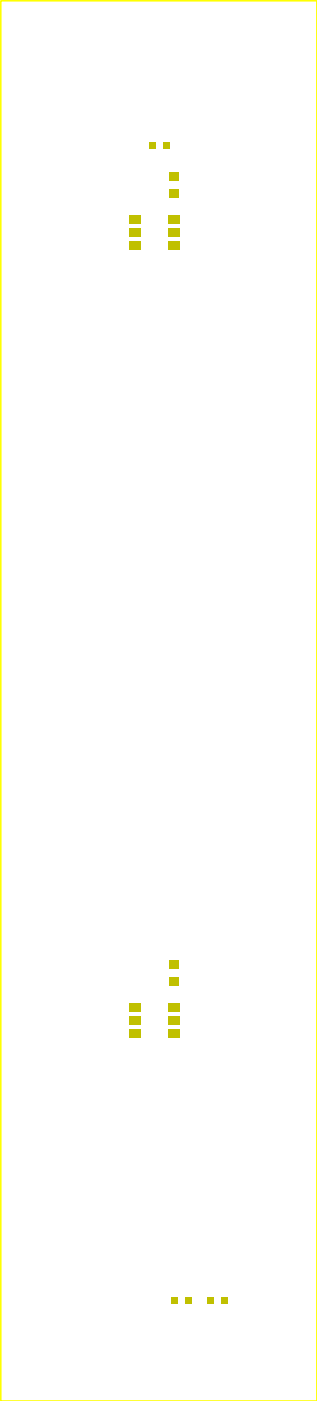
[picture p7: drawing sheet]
<svg xmlns="http://www.w3.org/2000/svg" width="40mm" height="178mm" viewBox="0 0 40 178" stroke-linecap="round" stroke-linejoin="round" font-family="sans-serif">
<g fill="#c0c000">
<path d="M21.3 130.6h1.6v1h-1.6z"/>
<path d="M21.3 129h1.6v1h-1.6z"/>
<path d="M21.3 127.4h1.6v1h-1.6z"/>
<path d="M16.3 127.4h1.6v1h-1.6z"/>
<path d="M16.3 129h1.6v1h-1.6z"/>
<path d="M16.3 130.6h1.6v1h-1.6z"/>
<path d="M21.3 30.6h1.6v1h-1.6z"/>
<path d="M21.3 29h1.6v1h-1.6z"/>
<path d="M21.3 27.4h1.6v1h-1.6z"/>
<path d="M16.3 27.4h1.6v1h-1.6z"/>
<path d="M16.3 29h1.6v1h-1.6z"/>
<path d="M16.3 30.6h1.6v1h-1.6z"/>
<path d="M21.5 124h1.2v1h-1.2z"/>
<path d="M21.5 121.9h1.2v1h-1.2z"/>
<path d="M21.5 24h1.2v1h-1.2z"/>
<path d="M21.5 21.9h1.2v1h-1.2z"/>
<path d="M23.5 164.6h.9v.8h-.9z"/>
<path d="M21.8 164.6h.8v.8h-.8z"/>
<path d="M28 164.6h.9v.8h-.9z"/>
<path d="M26.3 164.6h.8v.8h-.8z"/>
<path d="M18.9 18.1h.9v.8h-.9z"/>
<path d="M20.7 18.1h.8v.8h-.8z"/>
</g>
<path d="M.1 .1h40.1v177.7h-40.1z" fill="none" stroke="#ff0" stroke-width=".2"/>
</svg>
